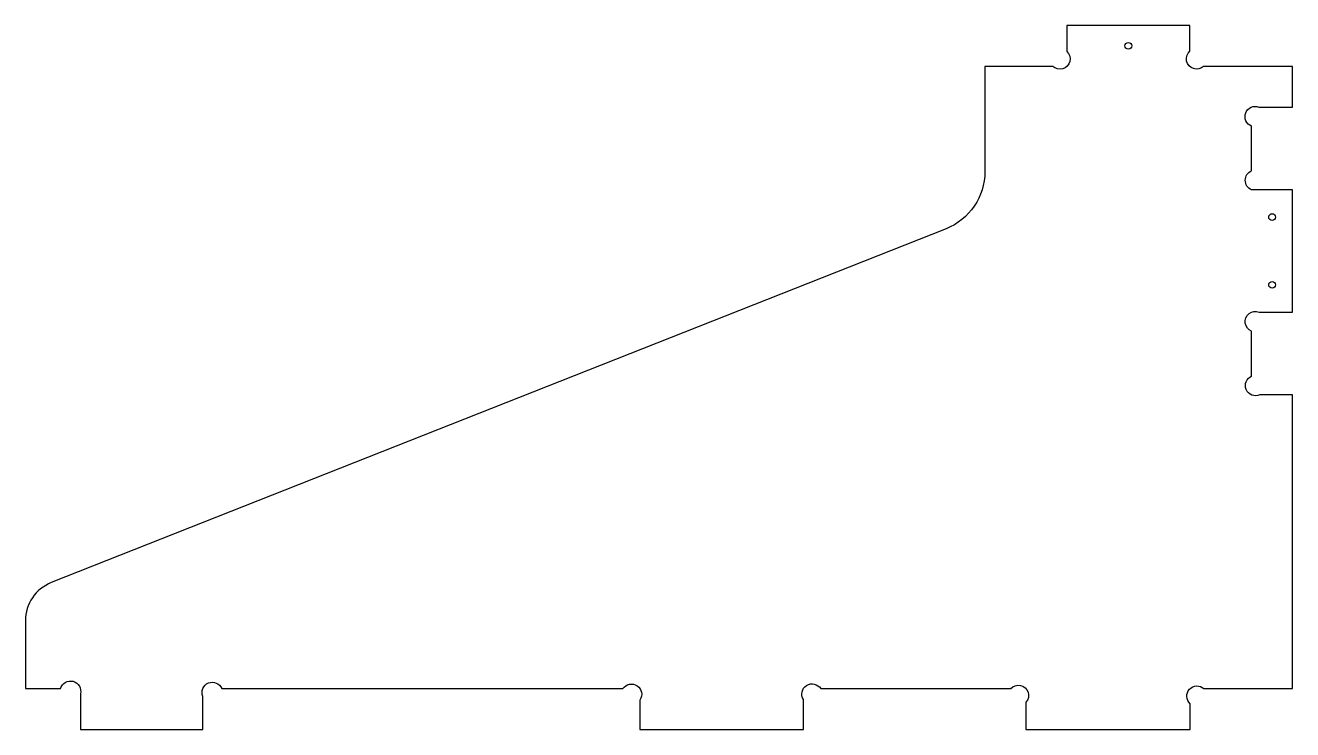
# Model space of a CAD drawing. Header units: millimetres. Extents: x -776 to -406, y 1638 to 1844.
import ezdxf

# ---------------------------------------------------------------- set-up
doc = ezdxf.new("R2010")
doc.units = ezdxf.units.MM
doc.layers.get('0').update_dxf_attribs({"linetype": 'CONTINUOUS'})

msp = doc.modelspace()

# ---------------------------------------------------------------- linework, layer by layer
msp.add_lwpolyline([(-768.9, 1680.61, 0.307744), (-776.49, 1669.45), (-776.49, 1649.61), (-766.19, 1649.61, -1), (-760.39, 1648.07), (-760.39, 1637.61), (-724.59, 1637.61), (-724.59, 1647.34, -1), (-719.03, 1649.61), (-601.7, 1649.61, -1), (-596.71, 1646.27), (-596.71, 1637.61), (-548.91, 1637.61), (-548.91, 1646.4, -1), (-543.84, 1649.61), (-488.28, 1649.61, -1), (-483.81, 1645.61), (-483.81, 1637.61), (-435.81, 1637.61), (-435.81, 1645.19, -1), (-431.75, 1649.61), (-405.81, 1649.61), (-405.81, 1735.51), (-415.45, 1735.51, -1), (-417.81, 1741.03), (-417.81, 1754.14, -1), (-415.58, 1759.71), (-405.81, 1759.71), (-405.81, 1795.51), (-417.81, 1795.51, -0.671161), (-417.81, 1801.06), (-417.81, 1814.1, -1), (-415.67, 1819.71), (-405.81, 1819.71), (-405.81, 1831.61), (-431.85, 1831.61, -1.000001), (-435.91, 1836.03), (-435.91, 1843.61), (-471.82, 1843.61), (-471.82, 1835.95, -1.000001), (-475.96, 1831.61), (-495.82, 1831.61), (-495.82, 1800.84, -0.307744), (-507.2, 1784.11)], format="xyb", close=True)
for centre in [(-453.86, 1837.61), (-411.81, 1787.51), (-411.81, 1767.71)]:
    msp.add_circle(centre, 1)

doc.saveas('drawing.dxf')
